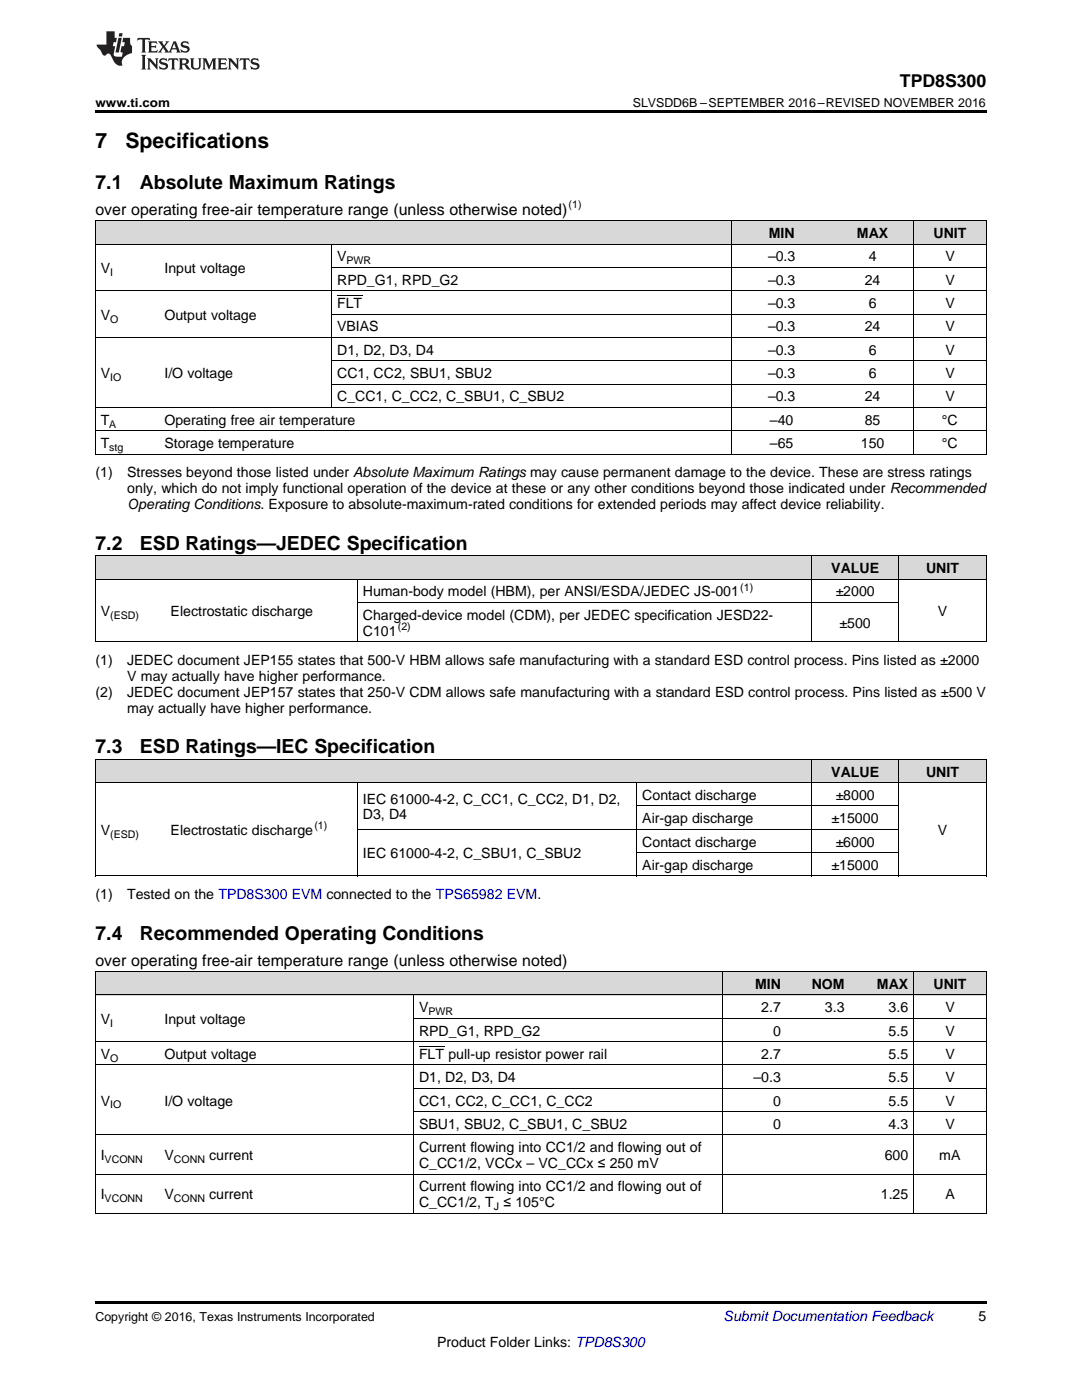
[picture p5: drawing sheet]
<svg xmlns="http://www.w3.org/2000/svg" width="216mm" height="279mm" viewBox="0 0 216 279" stroke-linecap="round" stroke-linejoin="round" font-family="sans-serif">
<defs><g id="words">
<g font-size="4.2">
<text x="19" y="29.6">7</text>
<text x="25" y="29.6">Specifications</text>
</g>
<g font-size="3.9">
<text x="19" y="37.7">7.1</text>
<text x="27.9" y="37.7">Absolute Maximum Ratings</text>
<text x="19" y="109.7">7.2</text>
<text x="27.9" y="109.7">ESD Ratings—JEDEC Specification</text>
<text x="19" y="150.3">7.3</text>
<text x="27.9" y="150.3">ESD Ratings—IEC Specification</text>
<text x="19" y="187.5">7.4</text>
<text x="27.9" y="187.5">Recommended Operating Conditions</text>
</g>
<text font-size="3.5" x="179.6" y="17.3">TPD8S300</text>
<g font-size="3.2">
<text x="19" y="42.9">over operating free-air temperature range (unless otherwise noted)</text>
<text x="19" y="192.7">over operating free-air temperature range (unless otherwise noted)</text>
</g>
<g font-size="2.8">
<text x="153.4" y="47.5">MIN</text>
<text x="171" y="47.5">MAX</text>
<text x="186.3" y="47.5">UNIT</text>
<text x="67.3" y="52.2">V</text>
<text x="153.2" y="52.2">–0.3</text>
<text x="173.4" y="52.2">4</text>
<text x="188.6" y="52.2">V</text>
<text x="20.1" y="54.5">V</text>
<text x="32.8" y="54.5">Input voltage</text>
<text x="67.3" y="56.8">RPD_G1, RPD_G2</text>
<text x="153.2" y="56.8">–0.3</text>
<text x="172.5" y="56.8">24</text>
<text x="188.6" y="56.8">V</text>
<text x="20.1" y="63.8">V</text>
<text x="32.8" y="63.8">Output voltage</text>
<text x="67.3" y="61.5">FLT</text>
<text x="153.2" y="61.5">–0.3</text>
<text x="173.4" y="61.5">6</text>
<text x="188.6" y="61.5">V</text>
<text x="67.3" y="66.1">VBIAS</text>
<text x="67.3" y="70.8">D1, D2, D3, D4</text>
<text x="153.2" y="66.1">–0.3</text>
<text x="153.2" y="70.8">–0.3</text>
<text x="172.5" y="66.1">24</text>
<text x="173.4" y="70.8">6</text>
<text x="188.6" y="66.1">V</text>
<text x="188.6" y="70.8">V</text>
<text x="20.1" y="75.5">V</text>
<text x="32.8" y="75.5">I/O voltage</text>
<text x="67.3" y="75.5">CC1, CC2, SBU1, SBU2</text>
<text x="153.2" y="75.5">–0.3</text>
<text x="173.4" y="75.5">6</text>
<text x="188.6" y="75.5">V</text>
<text x="67.3" y="80.1">C_CC1, C_CC2, C_SBU1, C_SBU2</text>
<text x="153.2" y="80.1">–0.3</text>
<text x="172.5" y="80.1">24</text>
<text x="188.6" y="80.1">V</text>
<text x="20.1" y="84.8">T</text>
<text x="20.1" y="89.4">T</text>
<text x="32.8" y="84.8">Operating free air temperature</text>
<text x="32.8" y="89.4">Storage temperature</text>
<text x="153.6" y="84.8">–40</text>
<text x="153.6" y="89.4">–65</text>
<text x="171.8" y="89.4">150</text>
<text x="172.5" y="84.8">85</text>
<text x="188" y="84.8">°C</text>
<text x="188" y="89.4">°C</text>
<text x="19" y="95.3">(1)</text>
<text x="25.4" y="95.3">Stresses beyond those listed under Absolute Maximum Ratings may cause permanent damage to the device. These are stress ratings</text>
<text x="25.4" y="98.5">only, which do not imply functional operation of the device at these or any other conditions beyond those indicated under Recommended</text>
<text x="25.4" y="101.6">Operating Conditions. Exposure to absolute-maximum-rated conditions for extended periods may affect device reliability.</text>
<text x="72.4" y="119">Human-body model (HBM), per ANSI/ESDA/JEDEC JS-001</text>
<text x="165.9" y="114.4">VALUE</text>
<text x="166.8" y="119">±2000</text>
<text x="184.8" y="114.4">UNIT</text>
<text x="20.1" y="122.9">V</text>
<text x="34" y="122.9">Electrostatic discharge</text>
<text x="72.4" y="123.7">Charged-device model (CDM), per JEDEC specification JESD22-</text>
<text x="167.5" y="125.3">±500</text>
<text x="187.1" y="122.9">V</text>
<text x="72.4" y="126.9">C101</text>
<text x="19" y="132.7">(1)</text>
<text x="25.4" y="132.7">JEDEC document JEP155 states that 500-V HBM allows safe manufacturing with a standard ESD control process. Pins listed as ±2000</text>
<text x="25.4" y="135.9">V may actually have higher performance.</text>
<text x="19" y="139.1">(2)</text>
<text x="25.4" y="139.1">JEDEC document JEP157 states that 250-V CDM allows safe manufacturing with a standard ESD control process. Pins listed as ±500 V</text>
<text x="25.4" y="142.2">may actually have higher performance.</text>
<text x="165.9" y="155">VALUE</text>
<text x="184.8" y="155">UNIT</text>
<text x="72.4" y="160.4">IEC 61000-4-2, C_CC1, C_CC2, D1, D2,</text>
<text x="128.2" y="159.6">Contact discharge</text>
<text x="166.8" y="159.6">±8000</text>
<text x="20.1" y="166.6">V</text>
<text x="34" y="166.6">Electrostatic discharge</text>
<text x="72.4" y="163.5">D3, D4</text>
<text x="128.2" y="164.3">Air-gap discharge</text>
<text x="165.9" y="164.3">±15000</text>
<text x="187.1" y="166.6">V</text>
<text x="72.4" y="171.3">IEC 61000-4-2, C_SBU1, C_SBU2</text>
<text x="128.2" y="168.9">Contact discharge</text>
<text x="128.2" y="173.6">Air-gap discharge</text>
<text x="165.9" y="173.6">±15000</text>
<text x="166.8" y="168.9">±6000</text>
<text x="19" y="179.5">(1)</text>
<text x="25.4" y="179.5">Tested on the TPD8S300 EVM connected to the TPS65982 EVM.</text>
<text x="150.7" y="197.3">MIN</text>
<text x="162" y="197.3">NOM</text>
<text x="175" y="197.3">MAX</text>
<text x="186.3" y="197.3">UNIT</text>
<text x="83.6" y="202">V</text>
<text x="151.9" y="202">2.7</text>
<text x="164.6" y="202">3.3</text>
<text x="177.3" y="202">3.6</text>
<text x="188.6" y="202">V</text>
<text x="20.1" y="204.3">V</text>
<text x="32.8" y="204.3">Input voltage</text>
<text x="83.6" y="206.7">RPD_G1, RPD_G2</text>
<text x="154.3" y="206.7">0</text>
<text x="177.3" y="206.7">5.5</text>
<text x="188.6" y="206.7">V</text>
<text x="20.1" y="211.3">V</text>
<text x="32.8" y="211.3">Output voltage</text>
<text x="83.6" y="211.3">FLT pull-up resistor power rail</text>
<text x="83.6" y="216">D1, D2, D3, D4</text>
<text x="150.4" y="216">–0.3</text>
<text x="151.9" y="211.3">2.7</text>
<text x="177.3" y="211.3">5.5</text>
<text x="177.3" y="216">5.5</text>
<text x="188.6" y="211.3">V</text>
<text x="188.6" y="216">V</text>
<text x="20.1" y="220.6">V</text>
<text x="32.8" y="220.6">I/O voltage</text>
<text x="83.6" y="220.6">CC1, CC2, C_CC1, C_CC2</text>
<text x="154.3" y="220.6">0</text>
<text x="177.3" y="220.6">5.5</text>
<text x="188.6" y="220.6">V</text>
<text x="83.6" y="225.3">SBU1, SBU2, C_SBU1, C_SBU2</text>
<text x="154.3" y="225.3">0</text>
<text x="177.3" y="225.3">4.3</text>
<text x="188.6" y="225.3">V</text>
<text x="20.1" y="231.5">I</text>
<text x="32.8" y="231.5">V</text>
<text x="41.7" y="231.5">current</text>
<text x="83.6" y="229.9">Current flowing into CC1/2 and flowing out of</text>
<text x="83.6" y="233.1">C_CC1/2, VCCx – VC_CCx ≤ 250 mV</text>
<text x="176.5" y="231.5">600</text>
<text x="187.4" y="231.5">mA</text>
<text x="20.1" y="239.4">I</text>
<text x="32.8" y="239.4">V</text>
<text x="41.7" y="239.4">current</text>
<text x="83.6" y="237.8">Current flowing into CC1/2 and flowing out of</text>
<text x="175.8" y="239.4">1.25</text>
<text x="188.6" y="239.4">A</text>
<text x="83.6" y="240.9">C_CC1/2, T ≤ 105°C</text>
<text x="195.3" y="263.6">5</text>
<text x="87.2" y="268.9">Product Folder Links: TPD8S300</text>
</g>
<text font-size="2.8" fill="#0000c8" x="144.4" y="263.6">Submit Documentation Feedback</text>
<g font-size="2.5">
<text x="19" y="21.4">www.ti.com</text>
<text x="126.3" y="21.4">SLVSDD6B –SEPTEMBER 2016–REVISED NOVEMBER 2016</text>
<text x="19" y="263.6">Copyright © 2016, Texas Instruments Incorporated</text>
</g>
<g font-size="2.1">
<text x="113.5" y="41.6">(1)</text>
<text x="69.1" y="52.7">PWR</text>
<text x="22" y="55.1">I</text>
<text x="22" y="64.4">O</text>
<text x="22" y="76">IO</text>
<text x="21.8" y="85.3">A</text>
<text x="21.8" y="90">stg</text>
<text x="147.7" y="117.9">(1)</text>
<text x="22" y="123.5">(ESD)</text>
<text x="79.4" y="125.7">(2)</text>
<text x="22" y="167.2">(ESD)</text>
<text x="62.7" y="165.5">(1)</text>
<text x="85.5" y="202.6">PWR</text>
<text x="22" y="204.9">I</text>
<text x="22" y="211.9">O</text>
<text x="22" y="221.2">IO</text>
<text x="20.9" y="232.1">VCONN</text>
<text x="34.7" y="232.1">CONN</text>
<text x="20.9" y="239.9">VCONN</text>
<text x="34.7" y="239.9">CONN</text>
<text x="98.6" y="241.5">J</text>
</g>
</g></defs>
<g fill="#d8d8d8">
<path d="M19 194h12.7v4.6h-12.7z"/>
<path d="M31.7 194h50.8v4.6h-50.8z"/>
<path d="M82.5 194h61.7v4.6h-61.7z"/>
<path d="M144.2 194h12.7v4.6h-12.7z"/>
<path d="M156.9 194h12.7v4.6h-12.7z"/>
<path d="M169.6 194h12.7v4.6h-12.7z"/>
<path d="M182.3 194h14.5v4.6h-14.5z"/>
<path d="M19 151.6h14v4.6h-14z"/>
<path d="M33 151.6h38.3v4.6h-38.3z"/>
<path d="M71.3 151.6h55.8v4.6h-55.8z"/>
<path d="M127.1 151.6h34.9v4.6h-34.9z"/>
<path d="M162 151.6h17.4v4.6h-17.4z"/>
<path d="M179.4 151.6h17.4v4.6h-17.4z"/>
<path d="M19 111h14v4.6h-14z"/>
<path d="M33 111h38.3v4.6h-38.3z"/>
<path d="M71.3 111h55.8v4.6h-55.8z"/>
<path d="M127.1 111h34.9v4.6h-34.9z"/>
<path d="M162 111h17.4v4.6h-17.4z"/>
<path d="M179.4 111h17.4v4.6h-17.4z"/>
<path d="M19 44.1h12.7v4.7h-12.7z"/>
<path d="M31.7 44.1h34.5v4.7h-34.5z"/>
<path d="M66.2 44.1h79.8v4.7h-79.8z"/>
<path d="M146 44.1h20v4.7h-20z"/>
<path d="M166 44.1h16.3v4.7h-16.3z"/>
<path d="M182.3 44.1h14.5v4.7h-14.5z"/>
</g>
<g fill="#000">
<path d="M19 22h177.8v.5h-177.8zM19 128.1h.2zM71.2 128.1h.1zM127 128.1h.1zM161.9 128.1h.1zM179.3 128.1h.1zM196.7 128.1h.1zM19 174.8l.2 .1zM71.2 174.8l.1 .1zM127 174.8l.1 .1zM161.9 174.8l.1 .1zM179.3 174.8l.1 .1z"/>
<path d="M196.7 174.8l.1 .1zM19 259.7h177.8v.5h-177.8z"/>
</g>
<g fill="none" stroke="#000" stroke-width=".2">
<path d="M19 58h177.8M19 48.7h177.8M19 44.1h177.8M19.1 44.1v46.6M66.2 48.8v32.6M66.2 53.4h130.6M146 44.1v46.6M182.3 44.1v46.6M196.8 44.1v46.6M19 67.4h177.8M66.2 76.7h130.6M66.2 72h130.6"/>
<path d="M66.2 62.7h130.6M19 90.6h177.8M19 86h177.8M19 81.3h177.8M19 115.6h177.8M19 110.9h177.8M19.1 110.9v17.2M71.3 115.6v12.5M161.9 110.9v17.2M179.3 110.9v17.2M196.8 110.9v17.2M19 128.1h177.8"/>
<path d="M71.3 120.2h108.1M19 156.2h177.8M19 151.5h177.8M19.1 151.6v23.3M71.3 156.2v18.7M127.1 156.2v18.7M161.9 151.6v23.3M179.3 151.6v23.3M196.8 151.6v23.3M19 174.8h177.8M71.3 165.5h108.1M127.1 170.2h52.3"/>
<path d="M127.1 160.8h52.3M19 198.6h177.8M19 193.9h177.8M19.1 193.9v48.3M82.5 198.6v43.6M144.2 193.9v48.3M182.3 193.9v48.3M196.8 193.9v48.3M19 212.5h177.8M19 207.9h177.8M82.5 217.2h114.3M82.5 203.2h114.3"/>
<path d="M19 234.3h177.8M19 226.5h177.8M82.5 221.8h114.3M19 242.2h177.8"/>
</g>
<g fill="#231f20">
<path d="M27.5 7.6l-.1 .5 .4-.2h.6v.1v2.1l-.2 .4h1l-.3-.4v-2.1l.1-.1h.5l.5 .2-.2-.5zM29.5 8.3l.2 .3v1.5l-.2 .4h1.8l.2-.6a1.04 1.04 0 0 1-1.3 .2v-.7h.6l.3 .2v-.6l-.3 .2h-.6v-.6l.8-.1 .4 .3-.2-.5zM31.5 8.3l.9 1.1-.9 1.1h.8l-.2-.2 .5-.7 .4 .7-.2 .2h1.5l-.1-.2 .1-.4h.9l.1 .4-.2 .2h1l-.3-.3-.7-1.9h-.5l-.9 2-.8-1 .9-1h-.8l.1 .3-.3 .5-.4-.6 .2-.2zM34.7 8.6l.4 1h-.7zM36.3 8.4a.63 .63 0 0 0-.2 .7 .63 .63 0 0 0 .6 .4l.6 .2 .1 .2a.75 .75 0 0 1-.7 .4 .75 .75 0 0 1-.6-.5l.1 .7 .1-.1a1.11 1.11 0 0 0 1.5-.6 1.13 1.13 0 0 0-1.2-.8l-.1-.4a1.04 1.04 0 0 1 1.2 .2l-.2-.5-.1 .1-.5-.2zM28.2 10.9l.2 .4v2.2l-.2 .4h1l-.3-.4v-2.2l.3-.4zM29.3 11.6l.3 .4v1.5l-.3 .4h.8l-.2-.4v-1.3l1.5 1.7v-1.9l.2-.4h-.7l.2 .4v.9l-1.1-1.3zM32 11.8a.62 .62 0 0 0-.2 .7 .62 .62 0 0 0 .6 .4l.6 .1 .1 .3a.76 .76 0 0 1-.7 .3 .76 .76 0 0 1-.6-.4l.1 .7 .1-.1a1.11 1.11 0 0 0 1.5-.6 1.13 1.13 0 0 0-1.2-.8l-.1-.4a1.04 1.04 0 0 1 1.2 .2l-.2-.6-.1 .1-.5-.1zM33.7 11.6l-.2 .6a.61 .61 0 0 1 .8-.3v1.6l-.2 .4h.9l-.2-.4v-1.6a.63 .63 0 0 1 .8 .3l-.2-.6zM35.6 11.6l.3 .4v1.5l-.3 .4h1l-.2-.2v-.8l.5 .2a.76 .76 0 0 0 1.2 .7l-1-1a.58 .58 0 0 0 .6-.5 .58 .58 0 0 0-.5-.6zM36.4 11.9h.1a.45 .45 0 0 1 .5 .1 .45 .45 0 0 1 .1 .5l-.7 .2zM37.9 11.6l.2 .2a2.17 2.17 0 0 0 .3 1.9 .99 .99 0 0 0 1.6-.6v-1.1l.2-.4h-.7l.2 .2a1.92 1.92 0 0 1-.2 1.8 .6 .6 0 0 1-.9-.5v-1.1l.2-.4zM40.4 11.6l.2 .4v1.5l-.2 .4h.7l-.2-.4v-1.4l.8 1.8 .8-1.8v1.4l-.2 .4h.9l-.2-.4v-1.5l.2-.4h-.8l-.6 1.5-.6-1.5zM43.4 11.6l.2 .4v1.5l-.2 .4h1.8l.2-.6a1.04 1.04 0 0 1-1.3 .1v-.6h.5l.4 .2v-.6l-.4 .2h-.5v-.7h.8l.3 .3-.1-.6zM45.5 11.6l.2 .4v1.5l-.2 .4h.7l-.2-.4v-1.3l1.5 1.7v-1.9l.2-.4h-.7l.2 .4v.9l-1.1-1.3zM47.9 11.6l-.1 .6a.61 .61 0 0 1 .8-.3v1.6l-.3 .4h1l-.3-.4 .1-1.6a.63 .63 0 0 1 .7 .3l-.1-.6zM50.2 11.8a.62 .62 0 0 0-.2 .7 .62 .62 0 0 0 .6 .4l.6 .1 .2 .3a.76 .76 0 0 1-.8 .3 .76 .76 0 0 1-.6-.4l.1 .7 .2-.1a1.11 1.11 0 0 0 1.5-.6 1.13 1.13 0 0 0-1.3-.8l-.1-.4a1.04 1.04 0 0 1 1.2 .2l-.1-.6-.2 .1-.5-.1z"/>
<path d="M21.2 6.3v2.6h-1.9l.1 .4 .7 .9a.91 .91 0 0 0 1 .8 .56 .56 0 0 1 .5-.3 .56 .56 0 0 1 .5 .3l.4 .8a1.53 1.53 0 0 0 1.9 1.2 1.54 1.54 0 0 1 1-2.1l.9-.3v-1.4a1.52 1.52 0 0 1-.3-1.6h-1.4l-.2 .8h.5l-.2 .8h-.4l-.2 1v.2l.4 .1-.2 .8a1.93 1.93 0 0 1-1.6-.3l.3-1.8h-.5l.2-.8h.4l.2-.8h-.4v-1.3zM23.6 7.6l-.6 2.9h.7l.6-2.9zM23.8 6.6l-.1 .7h.6l.2-.7z"/>
</g>
<path d="M67.3 59h5M83.6 208.8h5" fill="none" stroke="#000" stroke-width=".2"/>
<use href="#words"/>
</svg>
